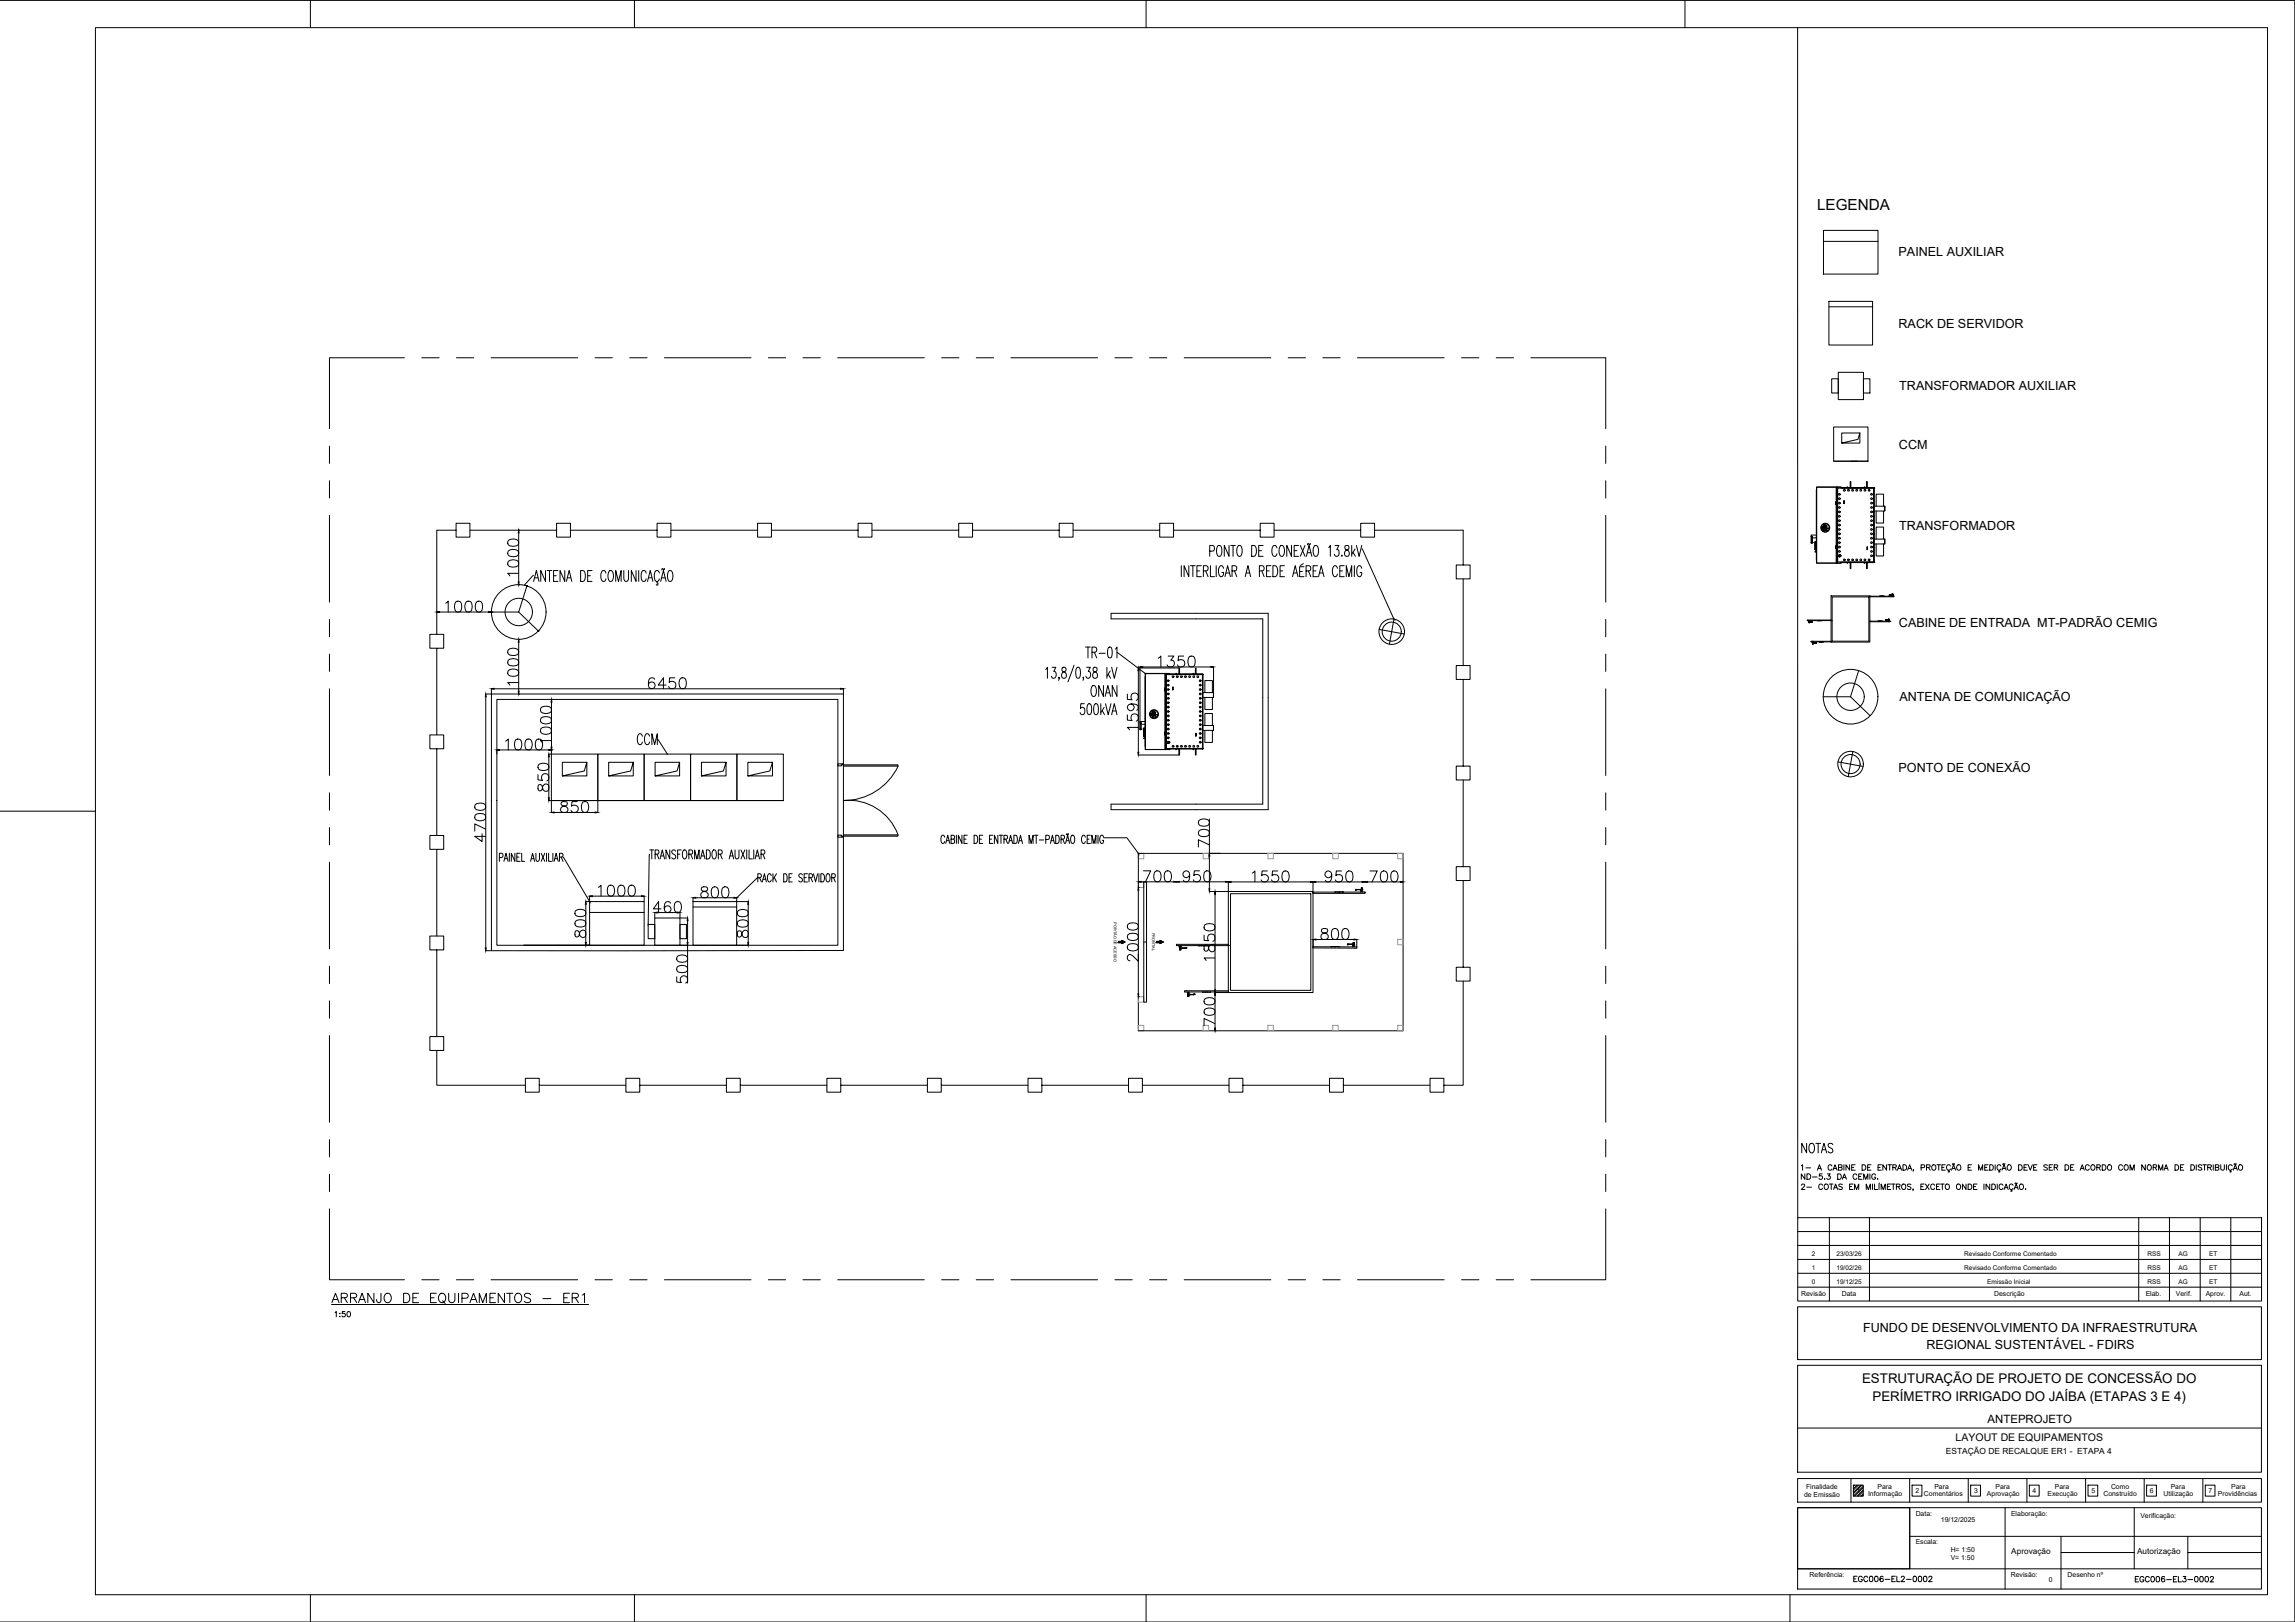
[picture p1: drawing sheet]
<svg xmlns="http://www.w3.org/2000/svg" width="841mm" height="594mm" viewBox="0 0 841 594" stroke-linecap="round" stroke-linejoin="round" font-family="sans-serif">
<defs><g id="words">
<text font-size="11.9" x="232.5" y="277.3">CCM</text>
<g font-size="7.9">
<text x="202.1" y="291" transform="rotate(-90 202.1 291)">850</text>
<text x="444.1" y="311.5" transform="rotate(-90 444.1 311.5)">700</text>
<text x="218" y="329.5">1000</text>
<text x="255.8" y="330.2">800</text>
<text x="275.2" y="344.7" transform="rotate(-90 275.2 344.7)">800</text>
<text x="483" y="345.4">800</text>
<text x="446.3" y="353.1" transform="rotate(-90 446.3 353.1)">1850</text>
<text x="252.9" y="361.2" transform="rotate(-90 252.9 361.2)">500</text>
<text x="446.3" y="376.8" transform="rotate(-90 446.3 376.8)">700</text>
<text x="120.3" y="479.1">ARRANJO DE EQUIPAMENTOS - ER1</text>
</g>
<g font-size="7.5">
<text x="190.9" y="212" transform="rotate(-90 190.9 212)">1000</text>
<text x="161.9" y="225.4">1000</text>
<text x="423.3" y="245.5">1350</text>
<text x="190.9" y="252.2" transform="rotate(-90 190.9 252.2)">1000</text>
<text x="236.4" y="253.3">6450</text>
<text x="418" y="268.5" transform="rotate(-90 418 268.5)">1595</text>
<text x="184.1" y="275.9">1000</text>
<text x="202.8" y="273.4" transform="rotate(-90 202.8 273.4)">1000</text>
<text x="204.3" y="298.8">850</text>
<text x="178.9" y="309.4" transform="rotate(-90 178.9 309.4)">4700</text>
<text x="417.7" y="324.2">700</text>
<text x="432.2" y="324.2">950</text>
<text x="457.6" y="324.2">1550</text>
<text x="484.4" y="324.2">950</text>
<text x="500.9" y="324.2">700</text>
<text x="238.1" y="335.5">460</text>
<text x="215.5" y="344.7" transform="rotate(-90 215.5 344.7)">800</text>
<text x="418" y="353.5" transform="rotate(-90 418 353.5)">2000</text>
</g>
<text font-size="6.6" x="659" y="423.3">NOTAS</text>
<text font-size="5.6" x="665.9" y="76.8">LEGENDA</text>
<g font-size="5.3">
<text x="121.7" y="483.7">1:50</text>
<text x="678" y="580.7">EGC006-EL2-0002</text>
<text x="781.4" y="580.7">EGC006-EL3-0002</text>
</g>
<g font-size="4.9">
<text x="682.4" y="506.4">ESTRUTURAÇÃO DE PROJETO DE CONCESSÃO DO</text>
<text x="686.2" y="513.1">PERÍMETRO IRRIGADO DO JAÍBA (ETAPAS 3 E 4)</text>
</g>
<g font-size="4.6">
<text x="695.7" y="93.8">PAINEL AUXILIAR</text>
<text x="695.7" y="120">RACK DE SERVIDOR</text>
<text x="696" y="143">TRANSFORMADOR AUXILIAR</text>
<text x="695.9" y="164.3">CCM</text>
<text x="696" y="194">TRANSFORMADOR</text>
<text x="695.9" y="229.5">CABINE DE ENTRADA MT-PADRÃO CEMIG</text>
<text x="696.1" y="256.7">ANTENA DE COMUNICAÇÃO</text>
<text x="695.7" y="282.7">PONTO DE CONEXÃO</text>
<text x="682.8" y="487.8">FUNDO DE DESENVOLVIMENTO DA INFRAESTRUTURA</text>
<text x="706" y="494.1">REGIONAL SUSTENTÁVEL - FDIRS</text>
</g>
<text font-size="4.2" x="728.3" y="521.1">ANTEPROJETO</text>
<text font-size="3.9" x="716.7" y="527.7">LAYOUT DE EQUIPAMENTOS</text>
<text font-size="3.1" x="713.1" y="532.7">ESTAÇÃO DE RECALQUE ER1 - ETAPA 4</text>
<g font-size="3">
<text x="737.1" y="569.2">Aprovação</text>
<text x="783.2" y="569.2">Autorização</text>
</g>
<g font-size="2.5">
<text x="660.1" y="474.8">Revisão</text>
<text x="674.9" y="474.8">Data</text>
<text x="730.8" y="474.8">Descrição</text>
<text x="786.3" y="474.8">Elab.</text>
<text x="797.4" y="474.8">Verif.</text>
<text x="808.3" y="474.8">Aprov.</text>
<text x="820.7" y="474.7">Aut.</text>
<text x="661.8" y="545.5">Finalidade</text>
<text x="688" y="545.3">Para</text>
<text x="708.9" y="545.3">Para</text>
<text x="731.3" y="545.3">Para</text>
<text x="753" y="545.3">Para</text>
<text x="773.6" y="545.3">Como</text>
<text x="795.5" y="545.3">Para</text>
<text x="817.7" y="545.3">Para</text>
<text x="661.1" y="548.4">de Emissão</text>
<text x="680.5" y="546.8">1</text>
<text x="684.6" y="548">Informação</text>
<text x="701.9" y="546.8">2</text>
<text x="705.1" y="548">Comentários</text>
<text x="723.4" y="546.8">3</text>
<text x="728.1" y="548">Aprovação</text>
<text x="744.8" y="546.8">4</text>
<text x="750.4" y="548">Execução</text>
<text x="766.4" y="546.8">5</text>
<text x="770.8" y="548">Construído</text>
<text x="787.9" y="546.8">6</text>
<text x="792.9" y="548">Utilização</text>
<text x="809.4" y="546.8">7</text>
<text x="812.8" y="548">Providências</text>
<text x="702" y="555.3">Data:</text>
<text x="711.3" y="557.4">19/12/2025</text>
<text x="737" y="555.3">Elaboração:</text>
<text x="784.4" y="555.8">Verificação:</text>
<text x="702" y="565.6">Escala:</text>
<text x="714.8" y="568.6">H= 1:50</text>
<text x="714.8" y="571.4">V= 1:50</text>
<text x="663.2" y="577.6">Referência:</text>
<text x="736.9" y="577.6">Revisão:</text>
<text x="750.8" y="579.3">0</text>
<text x="757.7" y="577.6">Desenho nº</text>
</g>
<g font-size="2.4">
<text x="663.9" y="460">2</text>
<text x="673" y="460">23/03/26</text>
<text x="719.8" y="460">Revisado Conforme Comentado</text>
<text x="787" y="460">RSS</text>
<text x="798.3" y="460">AG</text>
<text x="809.5" y="460">ET</text>
<text x="663.9" y="465">1</text>
<text x="673" y="465">19/02/26</text>
<text x="719.8" y="465">Revisado Conforme Comentado</text>
<text x="787" y="465">RSS</text>
<text x="798.3" y="465">AG</text>
<text x="809.5" y="465">ET</text>
<text x="663.9" y="470.1">0</text>
<text x="673" y="470.1">19/12/25</text>
<text x="728.2" y="470.1">Emissão Inicial</text>
<text x="787" y="470.1">RSS</text>
<text x="798.3" y="470.1">AG</text>
<text x="809.5" y="470.1">ET</text>
</g>
<g font-size="1.4">
<text x="408.2" y="337.8" transform="rotate(90 408.2 337.8)">PORTÃO DE ACESSO</text>
<text x="422.2" y="341.8" transform="rotate(90 422.2 341.8)">FRONTAL</text>
</g>
</g></defs>
<!-- layer: 0 -->
<g fill="none" stroke="#000" stroke-width=".37">
<path d="M658.7 10.1l.1 435.9M668.2 88.4h20M668.2 84.4h20v16h-20zM670.2 112.4h16M670.2 110.4h16v16h-16zM148.2 131h-27.5v26M154.6 131h6.3M167.3 131h6.3M180 131h31.7M218.1 131h6.3M230.8 131h6.3M243.5 131h31.7"/>
<path d="M281.6 131h6.3M294.3 131h6.3M307 131h31.7M345.1 131h6.3M357.8 131h6.3M370.5 131h31.7M408.6 131h6.3M421.3 131h6.3M434 131h31.7M472.1 131h6.3M484.8 131h6.3M497.5 131h31.7"/>
<path d="M535.6 131h6.4M548.3 131h6.4M561 131h27.4v26M120.7 163.4v6.3M120.7 176.1v6.3M588.4 163.4v6.3M588.4 176.1v6.3M672 168.9h12.5M120.7 188.8v31.7M167.1 194.2v2.5h5.1v-5h-5.1v2.5h-7v38.1M172.2 194.2h31.8v-2.5h5v5h-5v-2.5M190.1 195.2v18"/>
<path d="M209 194.2h31.8v-2.5h5.1v5h-5.1v-2.5M245.9 194.2h31.7v-2.5h5.1v5h-5.1v-2.5M282.7 194.2h31.8v-2.5h5v5h-5v-2.5M319.5 194.2h31.8v-2.5h5.1v5h-5.1v-2.5M356.4 194.2h31.8v-2.5h5v5h-5v-2.5M393.2 194.2h31.8v-2.5h5.1v5h-5.1v-2.5M430.1 194.2h31.7v-2.5h5.1v5h-5.1v-2.5M446.3 200l.2-.2a1.15 1.15 0 0 1 1.3 1.5l-.1 1.5a.89 .89 0 0 1-.5 .8 .89 .89 0 0 1-.9 0l-.5-1.4v-.9zM450.4 199.8v4l-1.8-4v4M451 199.8h1.7M451.9 199.8v4M453.7 200l.3-.2a1.72 1.72 0 0 1 1.2 2.4l-.1 .6a.87 .87 0 0 1-.5 .8 .87 .87 0 0 1-.9 0l-.4-.8-.1-1.5z"/>
<path d="M458.7 199.8h.8a2.59 2.59 0 0 1 0 4h-.8zM462.9 199.8h-1.6v4h1.6M466.9 194.2h31.7v-2.5h5.1v5h-5.1v-2.5M469.2 200l.2-.2a1.71 1.71 0 0 1 1.3 2.4l-.1 .6a.87 .87 0 0 1-.5 .8 .87 .87 0 0 1-.9 0l-.4-.8-.1-1.5zM473.3 199.8v4l-1.7-4v4M475.9 199.8h-1.6v4h1.6M476.5 199.8l1.7 4M478.2 199.8l-1.7 4M479.7 199.4l-.3-.3-.3 .5M479.7 199.4h.4M480.2 199l-.1 .4M481.7 200l.3-.2a1.72 1.72 0 0 1 1.2 2.4l-.1 .6a.87 .87 0 0 1-.5 .8 .87 .87 0 0 1-.9 0l-.4-.8-.1-1.5z"/>
<path d="M489.2 199.8h1.4l-.7 1.5 .6 .2 .2 .7a1.13 1.13 0 0 1-1.1 1.6l-.4-.2-.2-.6M493 200v1.1a1.5 1.5 0 0 1 1.3 1 1.5 1.5 0 0 1-.4 1.7 1.23 1.23 0 0 1-1.3-1.3 1.23 1.23 0 0 1 1.3-1.2l.3-.2a.89 .89 0 0 0-.3-1.3zM495.3 199.8v4M497.1 199.8l1 4 .9-4M503.7 194.2h32.5v12.7h2.5v5.1h-5v-5.1h2.5M588.4 188.8v31.7M193.1 214.6l-3 9.6M195.5 210.7l-3.2 3.4M195.5 213l1.1-4 .9 4M195.9 211.6h1.2M199.9 209v4l-1.7-4v4M200.5 209h1.7"/>
<path d="M201.4 209v4M202.9 210.9h.9M204.5 209h-1.6v4h1.6M207 209v4l-1.8-4v4M207.6 213l1-4 .9 4M207.9 211.6h1.3M212.8 209h.8a2.59 2.59 0 0 1 0 4h-.8zM215.3 210.9h1.1M217 209h-1.7v4h1.7M222 209.9a.85 .85 0 0 0-.4-.8 .85 .85 0 0 0-.9 0 3 3 0 0 0 .2 3.9 .9 .9 0 0 0 1.1-1M223.3 209.1l.2-.1a1.71 1.71 0 0 1 1.3 2.4l-.1 .6a.87 .87 0 0 1-.5 .8 .87 .87 0 0 1-.9 0l-.5-1.4 .1-1.5zM225.6 213v-4l1.1 4 .9-4v4"/>
<path d="M228.6 209l.1 3.4a.8 .8 0 0 0 1.3 .4l.3-1v-2.8M233.1 209v4l-1.7-4v4M234.1 209v4M236.8 209.9a.85 .85 0 0 0-.5-.8 .85 .85 0 0 0-.9 0 3.2 3.2 0 0 0 .3 3.9 .9 .9 0 0 0 1.1-1M237.3 213l1-4 1 4M237.7 211.6h1.2M240.7 213v.5l.4 .2v.4l-.1 .2-.5-.2M241.6 209.9a.87 .87 0 0 0-.8-1 .87 .87 0 0 0-.9 1v2.1a.85 .85 0 0 0 .4 .8 .85 .85 0 0 0 1 0l.3-.8M242.1 213l1-4 1 4M242.5 211.6h1.2M242.6 208.4l-.1 .4M242.6 208.4h.4"/>
<path d="M243 208.4l.1 .2M243.1 208.5h.3M243.5 208.2l-.1 .4M245.1 209.1l.2-.1a1.71 1.71 0 0 1 1.3 2.4l-.1 .6a.89 .89 0 0 1-.5 .8 .89 .89 0 0 1-.9 0l-.5-1.4v-.9zM432.9 207.2v4M435.7 207.2v4l-1.8-4v4M436.2 207.2h1.8M437.1 207.2v4M438.6 209.1h1M440.2 207.2h-1.6v4h1.6M441 209.1l1.5-.2 .2-.6-.2-.9-1.5-.2v4M441.8 209.1l.9 2.1"/>
<path d="M443.3 201.9h1.2a1.17 1.17 0 0 0 0-2.1h-1.2v4M443.6 207.2v4h1.5M445.7 207.2v4M448.4 208.2a.87 .87 0 0 0-.4-.8 .87 .87 0 0 0-1 0 3 3 0 0 0 .3 3.8 1.12 1.12 0 0 0 1.1-1.5h-.6M448.9 211.2l1-4 1 4M449.3 209.9h1.2M451.5 209.1l1.5-.2 .2-.6-.2-.9-1.5-.2v4M452.4 209.1l.8 2.1M456.3 211.2l1-4 1 4M456.7 209.9h1.2M461.3 201.7h1M461.5 209.1l1.5-.2 .3-.6-.3-.9-1.5-.2v4"/>
<path d="M462.4 209.1l.9 2.1M464.1 209.1h1M465.8 207.2h-1.7v4h1.7M466.5 207.2h.9a2.72 2.72 0 0 1 0 4h-.9zM468 200.7a.87 .87 0 0 0-.5-.8 .87 .87 0 0 0-.9 .1 3 3 0 0 0 .3 3.8 .94 .94 0 0 0 1.1-1M469.1 209.1h1M470.7 207.2h-1.6v4h1.6M473.7 211.2l.9-4 1.1 4M474 209.9h1.3M474.3 201.7h1M476.2 209.3h1.1M477.6 206.4l-1.1 .8"/>
<path d="M477.9 207.6h-1.7v3.6h1.7M478.6 209.1l1.5-.2 .3-.6-.3-.9-1.5-.2v4M478.7 203.8l1-4 1 4M479.1 202.5h1.3M479.5 209.1l.9 2.1M481.2 209.1h1M482.8 207.2h-1.6v4h1.6M483.2 211.2l1-4 1 4M483.6 209.9h1.2M486.9 200.5l.6-.7v4M490.1 208.2a.87 .87 0 0 0-.4-.8 .87 .87 0 0 0-.9 0 3.1 3.1 0 0 0 .2 3.8 1.01 1.01 0 0 0 1.1-1M491 209.1h1"/>
<path d="M491.7 203.4v.4zM492.6 207.2h-1.6v4h1.6M493.4 211.2v-4l.9 4 1-4v4M495.8 202.2l.9 1.6M496.3 207.2v4M496.6 201.1l-1.3 1.9M499 208.2a.85 .85 0 0 0-.4-.9 .85 .85 0 0 0-.9 .1 3.2 3.2 0 0 0 .2 3.8 1.09 1.09 0 0 0 1.1-1.5h-.6M499.1 201.1l11.7 25.6M536.2 212v31.8h2.5v5h-5v-5h2.5M671 218.2h14.2v17h-14.2zM671.4 218.6h13.5v16.2h-13.5zM685.2 218.4h.1"/>
<path d="M685.2 218.4v.2h8.7v-.2M685.2 218.4h8.7M688.9 218.4h.1M688.9 218.4h.6M689.5 218.4h.1M689.7 218.4h.1M689.7 218.4h.5M690.2 218.4h.1M692.3 217.9l.1 .1M692.4 218h.1M692.4 217.9h1M692.4 217.9v.1"/>
<path d="M692.4 217.9h.1M692.4 217.9l.9 .1M693.2 218.2h.3M693.3 217.9h.1M693.3 217.9v.1M693.3 218.2h.1M693.3 218l-.1 .4M693.3 218.2h.2M693.3 217.7h.1M693.3 217.6h.1M693.3 217.6v.4M693.4 217.9h.1"/>
<path d="M693.4 217.9l.1 .5M693.5 218.2h.1M693.9 218.4h.1M120.7 226.9v6.3M120.7 239.6v6.3M160.1 237.4h2.5v-5.1h-5.1v5.1h2.6v31.8M179.1 224.2h-18M180.1 224.2h10M190.1 224.2l7.2 6.9M190.1 235.2v18M398.7 237v4M399.5 237h-1.7"/>
<path d="M400.2 238.9l1.5-.2 .2-.6-.2-.9-1.5-.2v4M401 238.9l.9 2.1M405 239.3h-2.2M406.2 237.2l.7-.2a2.66 2.66 0 0 1 .6 3.2l-.3 .6-.6 .2a2.56 2.56 0 0 1-.6-3.2zM407.2 224.6h57.5v72h-57.5v-2.1h55.5v-67.8h-55.5zM408.7 237.8l.6-.8v4M409.4 239l10.3 7.6M588.4 226.9v6.3M588.4 239.6v6.3M662.3 227.3h.1M662.3 227.3v-.2h8.7v.2M662.3 227.3h8.7"/>
<path d="M662.8 227.5h.1M662.8 227.3v.2M662.8 227.5h.2M662.8 227.8h.1M662.8 227.5v.3M662.9 228.1h.1M662.9 228h.1M662.9 227.8h.1M662.9 227.9h.1M662.9 227.7h.1M662.9 227.7v.4M663 227.8h.1"/>
<path d="M663 227.5h.1M663 227.3v.4M663.7 235.1v-.2h7.3v.2M663.7 235h.1M663.7 235.1h7.3M663.8 227.7h.1M663.9 227.7h.1M663.9 227.7h-.1M663.9 227.7l-.1 .1M663.9 227.7l-1.1 .1M664 234.9h.1M664.1 235.1l.3 .2"/>
<path d="M664.2 235.6h.1M664.2 235.3h.1M664.2 235.6h1M664.2 235.3v.3M664.3 235.6h.1M664.3 235.5h.1M664.3 235.5v.3M664.3 235.8h.1M664.3 235.7h.1M664.4 235.5h.1M664.4 235.3h.1M664.4 235.1v.4"/>
<path d="M665.2 235.5h.1M665.3 235.5h.1M665.3 235.5h-.1M666 227.3h.1M666 227.3h.6M666.6 227.3h.1M666.7 235.1h.1M666.7 235.1h.6M666.7 227.3h.1M666.7 227.3h.6M667.3 235.1h.1M667.3 227.3h.1"/>
<path d="M667.5 235.1h.1M667.5 235.1h.5M668 235.1h.1M671 227.3h.1M671 235.1h.1M120.7 252.3v31.7M178 254.2h2M178 255.2v92M180.1 254.2h129v93.9l-129 .1zM180.1 252.2v2M182.1 256.2h124.9v90h-124.9zM202.1 257.2v16.5"/>
<path d="M308.1 252.3h-127M309.1 252.2v2M383.2 245.2l.6-.8v4M385.6 244.4h1.3l-.7 1.5a1.28 1.28 0 0 1 .9 1.4 1.28 1.28 0 0 1-1.2 1.1l-.6-.7M388.2 248.2l-.2 .2-.1-.2 .1-.2 .2 .6-.3 .6M389.3 244.6v1.2a1.47 1.47 0 0 1 1.4 1 1.47 1.47 0 0 1-.6 1.6 1.25 1.25 0 0 1-1.2-1.3 1.25 1.25 0 0 1 1.4-1.2l.2-.1a.87 .87 0 0 0 0-1 .87 .87 0 0 0-.9-.4zM393.6 243.6l-2.2 6.1M394.6 244.6l.6-.2a2.7 2.7 0 0 1 .6 3.3l-.2 .5-.6 .2a3.4 3.4 0 0 1-.4-3.8zM397.1 248.2l-.1 .2-.2-.2 .2-.2 .1 .6-.3 .6M397.3 257.7h-1.2l-.2 1.8a.84 .84 0 0 1 .9-.4 .84 .84 0 0 1 .7 .5l.1 .6a1.15 1.15 0 0 1-1.1 1.6l-.7-.8M398.2 244.4h1.3l-.7 1.5a1.29 1.29 0 0 1 .9 1.4 1.29 1.29 0 0 1-1.1 1.1l-.7-.7M398.7 258l.6-.3a3 3 0 0 1 0 4.1h-.2a3.4 3.4 0 0 1-.4-3.8z"/>
<path d="M400.3 251.3l.3-.2a1.72 1.72 0 0 1 1.2 2.4l-.1 .6a.87 .87 0 0 1-.5 .8 .87 .87 0 0 1-.9 0l-.5-1.4 .1-1.5zM400.7 244.6v1.2a1.47 1.47 0 0 1 1.4 1 1.47 1.47 0 0 1-.6 1.6 .86 .86 0 0 1-1.1-.7 1.57 1.57 0 0 1 1.5-1.9 .87 .87 0 0 0 0-1 .87 .87 0 0 0-.9-.4zM401.2 258l.6-.3a2.01 2.01 0 0 1 .7 2.3l-.3 1.5-.7 .3a3.4 3.4 0 0 1-.3-3.8zM403.4 257.7v4.1M404.4 251.1v4l-1.8-4v4M404.6 259.1l-1.2 1.9M405.6 244.4v4M406.1 246.9l.9 1.5M406.6 253.8h-1.2M406.9 245.8l-1.3 1.9M407 255.1l-1-4-1 4M407.1 257.7l-1 4.1-1-4.1"/>
<path d="M409.3 244.4l-1 4-.9-4M409.3 251.1v4l-1.7-4v4M417.2 245.6v30M417.7 244.3v20M432 244.7h-14.9M443.7 244.3h-25M444.7 244.3v9.3M536.2 248.8v31.8h2.5v5.1h-5v-5.1h2.5M588.4 252.3v31.7M668.1 255.2h10M678.1 255.2l7.2 6.9M681.1 245.7l-3 9.5"/>
<path d="M160.1 274.2h2.5v-5h-5.1v5h2.6v31.8M201.1 274.7h-18.1M201.1 277.2v15M307 279.8h2.1v.3h-.8v.4h-1.3zM403.9 260.2l.8 1.6M409 260.4h-1.3M409.3 261.8l-1-4.1-.9 4.1M432 276.5h-14.9M120.7 290.4v6.3M202.1 293.2h85M218.1 297.6h-15M309.1 280.1h20v.5h-20z"/>
<path d="M536.2 285.7v31.7h2.5v5.1h-5v-5.1h2.5M588.4 290.4v6.3M120.7 303.1v6.3M120.7 315.8v31.7M160.1 311.1h2.5v-5.1h-5.1v5.1h2.6v31.7M183 314.1h.9l.3-.3-.1-1.2-1.1-.1v3M184.7 315.5l.7-3 .8 3M185 314.5h.9M186.6 312.5v3M188.7 312.5v3l-1.3-3v3M189.4 313.9h.8M190.6 312.5h-1.2v3h1.2"/>
<path d="M191.2 312.5v3h1.1M194.4 315.5l.8-3 .7 3M194.7 314.5h.9M196.4 312.5l.1 2.6 .6 .4 .6-.9v-2.1M198.3 312.5l1.3 3M199.6 312.5l-1.3 3M200.3 312.5v3M201 312.5v3h1.1M202.6 312.5v3M203.1 315.5l.7-3 .8 3M203.3 314.5h1M205 313.9l1.1-.1 .2-.7-.2-.5-1.1-.1v3"/>
<path d="M205.7 313.9l.6 1.6M206.4 314l9.6 16.1M238.1 313l-.6 25.5M238.1 311.3h1.4M238.8 311.3v3.3M240.1 312.9l1.2-.2v-1.2l-1.2-.2v3.3M240.7 312.9l.8 1.7M241.9 314.6l.8-3.3 .8 3.3M242.2 313.5h1M245.4 311.3v3.3l-1.3-3.3v3.3M247.6 311.8a.76 .76 0 0 0-1.2-.3 .76 .76 0 0 0 .2 1.2l.9 .6a.82 .82 0 0 1 0 1 .82 .82 0 0 1-.8 .3l-.5-.5M248.3 312.9h.8"/>
<path d="M249.6 311.3h-1.3v3.3M250.5 311.5l.6-.2a2.38 2.38 0 0 1 0 3.3 1.89 1.89 0 0 1-.6-3.1zM252.4 312.9l1.2-.2 .2-.8-.2-.4-1.2-.2v3.3M253.1 312.9l.7 1.7M254.6 314.6v-3.3l.8 3.3 .8-3.3v3.3M256.7 314.6l.8-3.3 .9 3.3M257 313.5h1M258.9 311.3h.6a2.19 2.19 0 0 1 0 3.3h-.6zM261.3 311.5l.2-.2a1.39 1.39 0 0 1 1 2l-.1 .5a.72 .72 0 0 1-.3 .7 .72 .72 0 0 1-.8-.1l-.4-1.8zM263.2 312.9l1.3-.2 .2-.5-.2-.7-1.3-.2v3.3M263.9 312.9l.8 1.7M267.2 314.6l.9-3.3 .8 3.3"/>
<path d="M267.5 313.5h1.1M269.4 311.3v2.4l.3 .7 .5 .2 .3-.2 .3-.7v-2.4M271.5 311.3l1.5 3.3M273 311.3l-1.5 3.3M273.6 311.3v3.3M274.5 311.3v3.3h1.2M276.2 311.3v3.3M276.7 314.6l.8-3.3 .8 3.3M277 313.5h1M278.9 312.9l1.2-.2 .2-.5-.2-.7-1.2-.2v3.3M279.6 312.9l.7 1.7M307 305.9h1.3v.4h.8v.3h-2.1z"/>
<path d="M309.1 305.8h20v.5h-20zM346.2 306.6l-.5-.7a1.74 1.74 0 0 0-.5 2.9l.5 .1 .5-.7M346.6 308.9l.7-3 .8 3M346.8 307.9h1M348.5 307.4l1.1-.2v-1.2l-1.1-.1v3l1.1-.1 .2-.9-.5-.5M350.5 305.9v3M352.5 305.9v3l-1.3-3v3M353.3 307.4h.7M354.5 305.9h-1.2v3h1.2M357 305.9h.6a2.03 2.03 0 0 1 0 3h-.6zM358.9 307.4h.8M360.1 305.9h-1.2v3h1.2"/>
<path d="M362.6 307.4h.8M363.9 305.9h-1.3v3h1.3M365.7 305.9v3l-1.3-3v3M366.1 305.9h1.4M366.8 305.9v3M367.9 307.4h.9l.3-.3-.1-1.1-1.1-.1v3M368.6 307.4l.6 1.5M369.6 308.9l.7-3 .8 3M369.9 307.9h.9M371.6 305.9h.6a2.03 2.03 0 0 1 0 3h-.6zM373.2 308.9l.8-3 .7 3M373.5 307.9h.9"/>
<path d="M377.1 308.9v-3l.8 3 .7-3v3M379.1 305.9h1.3M379.7 305.9v3M380.8 307.7h1.7M383.2 307.5l1.1-.1 .3-.9-.3-.5-1.1-.1v3M384.9 308.9l.8-3 .7 3M385.2 307.9h.9M386.9 305.9h.6a2.03 2.03 0 0 1 0 3h-.6zM388.8 307.4l1.1-.2v-1.2l-1.1-.1v3M389.5 307.4l.6 1.5M390.5 308.9l.7-3 .8 3M390.8 307.9h.9"/>
<path d="M390.9 305.5l-.1 .3M390.9 305.5h.2M391.6 305.4l-.2 .3-.3-.2M392.7 306l.2-.1a1.74 1.74 0 0 1 .5 2.9l-.1 .1a1.74 1.74 0 0 1-.6-2.9zM397.7 306.6l-.2-.6-.6-.1a2.12 2.12 0 0 0 0 3l.6-.1 .2-.6M398.4 307.4h.7M399.6 305.9h-1.2v3h1.2M400.1 308.9v-3l.8 3 .7-3v3M402.4 305.9v3M404.4 306.6l-.2-.6-.6-.1a2.12 2.12 0 0 0 0 3l.7-.4 .1-.7h-.5M404.5 306.8h8.5l4.1 5.7M443.2 313.5v12.1"/>
<path d="M588.4 303.1v6.3M588.4 315.8v31.7M214.7 331.2v14M216.1 334.2h20M216.1 330.2h20v16h-20zM217 328.2h18.1M252 337.2v8M254 332.2h16M254 330.2h16v16h-16zM255 328.8h14M274.2 331.2v14M277.7 321.5l-7.7 7.3"/>
<path d="M277.7 321.5l1.1-.2 .2-.7-.2-.4-1.1-.2v3M278.3 321.5l.7 1.5M279.4 323l.7-3 .7 3M279.7 322h.9M282.6 320.7l-.4-.7a1.74 1.74 0 0 0-.6 2.9l.2 .1a.68 .68 0 0 0 .8-.7M283.3 320v3M283.7 321.3l.9 1.7M284.6 320l-1.3 2M287.2 320h.6a2.03 2.03 0 0 1 0 3h-.6zM289.1 321.5h.8M290.3 320h-1.2v3h1.2M294 320.4a.69 .69 0 0 0-1.1-.2 .69 .69 0 0 0 .2 1.1l.6 .3a.75 .75 0 0 1 .3 1 .75 .75 0 0 1-1.1 .3l-.2-.3"/>
<path d="M294.7 321.5h.7M295.9 320h-1.2v3h1.2M296.5 321.5l1.1-.2 .2-.7-.2-.4-1.1-.2v3M297.1 321.5l.7 1.5M298.1 320l.8 3 .7-3M300.1 320v3M300.8 320a1.64 1.64 0 0 1 1.4 1.1 1.64 1.64 0 0 1-.4 1.8l-1 .1zM303.1 320.2l.1-.2a1.74 1.74 0 0 1 .6 2.9l-.2 .1a1.71 1.71 0 0 1-.5-2.8zM304.8 321.5l1.1-.2v-1.1l-1.1-.2v3M305.5 321.5l.6 1.5M417.2 326v38M417.2 325v-12.4h97v64.9h-97v-12.4"/>
<path d="M418.1 323h12M419.1 323.1h1.1v43.9h-1.1zM432.1 323h17.1M445.2 326.5h4.9M445.3 327.5v35.1M450.1 323v3.5M450.1 326.5h31.1v37h-31.1zM450.9 327.3h29.5v35.4h-29.5zM451.1 323h29.1M481.1 326.8h.1M481.1 326.8v.4h19.1v-.4M481.2 323v3.5"/>
<path d="M482.2 323h17M500.1 326.7l-19 .1M500.2 326.8h.1M536.2 322.5v31.8h2.5v5h-5v-5h2.5M120.7 353.9v6.3M160.1 347.9h2.5v-5.1h-5.1v5.1h2.6v31.8M178 348.2h2M191.9 346.2h24.2M252 346.2v13.9M423.9 344.8h1.3v.4h-1.3zM423.9 344.8h1.3v-.3l1.1 .5-1.1 .5v-.3h-1.3zM425.2 344.5l1.1 .5-1.1 .5z"/>
<path d="M425.2 344.8v-.3l1.1 .5-1.1 .5v-.3M431.1 346.3h.1M431.1 346.3v-.4h19.1v.4M431.2 346.2l18.9 .1M432.1 346.3v.4h.6v-.4M432.1 346.7h.1M432.2 347.3h.1M432.4 347.7h.1M432.4 347.9h.1M432.4 347.5h.1M432.4 347.6h.1M432.4 347.4h.1"/>
<path d="M432.4 347.2l.2 .1M432.4 347.2h.2M432.4 347.2h2M432.4 347.2v.7M432.4 347.7v.2M432.6 347.2h.1M432.6 346.7h.1M434.4 347.2h.1M434.4 347.3h.1M434.4 347.3h-2.2v-.6h.4v.7l-.4-.1M434.4 347.2v.1M434.4 347.3l.2-.1z"/>
<path d="M434.5 347.1l.1 .1M434.5 347.1l-.1 .1M434.6 347.1h.1M434.6 347.2h.1M434.6 347.1v.1M434.6 347.2h-.2M450.2 346.3h.1M450.2 346.2v.1M482.2 344.1h14M536.2 359.3v38.2h-7.1v2.5h-5.1v-5.1h5.1v2.6M588.4 353.9v6.3M120.7 366.6v6.3"/>
<path d="M120.7 379.3v31.7M417.2 365.1h.1M434.8 362.9h.1M435.1 363.3v.4h.6v-.4M435.1 363.7h.1M435.2 363.7v.6h2.2M435.2 364.3h.1M435.2 364.3h2.2M435.4 364.9h.1M435.4 364.7h.1M435.4 364.5h.1M435.4 364.6h.1"/>
<path d="M435.4 364.8h.1M435.4 364.3h.1M435.4 364.2l.2 .1zM435.4 364.2h2M435.4 364.2v.7M435.4 364.7v.2M435.6 364.3h.1M435.6 363.7v.5M435.7 364.2h.1M435.7 363.7h.1M450.1 363.5h-2M450.2 363.3v-.4h-16.1l.1 .4h15.9"/>
<path d="M588.4 366.6v6.3M588.4 379.3v31.7M160.1 384.7h2.5v-5h-5.1v5h2.6v12.8h32.4M197.6 397.5v-2.6h-5.1v5.1h5.1v-2.5h31.8M234.4 397.5v-2.6h-5v5.1h5v-2.5h31.8M271.3 397.5v-2.6h-5.1v5.1h5.1v-2.5h31.7M308.1 397.5v-2.6h-5.1v5.1h5.1v-2.5h31.8M344.9 397.5v-2.6h-5v5.1h5v-2.5h31.8M381.8 397.5v-2.6h-5.1v5.1h5.1v-2.5h31.8M418.6 397.5v-2.6h-5v5.1h5v-2.5h31.8M455.5 397.5v-2.6h-5.1v5.1h5.1v-2.5h31.7M492.3 397.5v-2.6h-5.1v5.1h5.1v-2.5h31.7"/>
<path d="M120.7 417.4v6.3M588.4 417.4v6.3M120.7 430.1v6.3M588.4 430.1v6.3M660.1 427l.5-.4v2M660.2 434.1l.4-.4 .6 .1 .1 .3-1.2 1.6h1.3M661.4 430v1.9l-1.3-1.9v1.9M661.8 427.8h1.7M662.1 434.8h1.7M662.2 430h.7a1.06 1.06 0 0 1 .7 .9 1.06 1.06 0 0 1-.7 1h-.7zM664.2 431.1h1.7M666 428.6l.7-2 .8 2"/>
<path d="M666.3 428h1M667.7 430h-1v.8a.7 .7 0 0 1 1 0 .7 .7 0 0 1-.1 1 .7 .7 0 0 1-1-.2M667.9 434.1a.72 .72 0 0 0-.8-.4 .72 .72 0 0 0-.6 .7v.5a.72 .72 0 0 0 .6 .8 .72 .72 0 0 0 .8-.5M668.6 431.9h.2zM668.7 433.9a.88 .88 0 0 1 1.3 .8 .88 .88 0 0 1-1.3 .7zM669.6 430h1.1l-.6 .7a.67 .67 0 0 1 .6 .6 .67 .67 0 0 1-.5 .7 .67 .67 0 0 1-.8-.4M670.4 433.7h1.3M671.1 433.7v2M671.3 427.1a.72 .72 0 0 0-.8-.5 .72 .72 0 0 0-.6 .8 .83 .83 0 0 0 .3 1 .83 .83 0 0 0 1-.1l.1-.2M671.7 428.6l.8-2 .7 2M671.9 435.7l.8-2 .7 2M672 428h1"/>
<path d="M672.2 435h.9M673.4 430h.7a1.08 1.08 0 0 1 .7 .9 1.08 1.08 0 0 1-.7 1h-.7zM673.7 427.6l1.2-.1v-.8l-1.2-.1v2l1.3-.2v-.6l-.4-.2M675.1 431.9l.8-1.9 .8 1.9M675.1 433.9l-.4-.2-.9 .2 .2 .5 1 .5v.7l-.7 .1-.5-.3M675.4 431.3h1M675.7 426.6v2M677.8 426.6v2l-1.3-2v2M677.8 434.6h.8M678.6 427.6h.7M679.1 433.7h-1.3v2h1.3M679.6 435.7v-2l.8 2 .7-2v2"/>
<path d="M679.8 426.6h-1.2v2h1.2M680.5 430.4a.72 .72 0 0 0-.9-.5 .72 .72 0 0 0-.5 .8v.5a.72 .72 0 0 0 .5 .7 .72 .72 0 0 0 .9-.4M681.1 430.9h.8M682.4 426.6h.6a1.06 1.06 0 0 1 .8 1 1.06 1.06 0 0 1-.8 1h-.6zM682.4 430h-1.3v1.9h1.3M683 431.9v-1.9l.7 1.9 .8-1.9v1.9M683.9 435.7v-2l.8 2 .7-2v2M684.4 427.6h.8M685.2 430v1.9M685.6 426.6h-1.2v2h1.2M686.2 433.7v2M686.9 433.7v2h1.2"/>
<path d="M687.3 430.4a.72 .72 0 0 0-.8-.5 .72 .72 0 0 0-.6 .8v.5a.7 .7 0 0 0 .7 .8 .7 .7 0 0 0 .7-.8h-.4M688 431.9h.2zM688.2 427.6h.8M688.6 433.7v2M688.8 433.3l-.2 .2M689.4 435.7v-2l.7 2 .8-2v2M689.4 426.6h-1.2v2h1.2M691.3 426.6v2l-1.3-2v2M691.6 434.6h.8M691.8 426.6h1.4M692.5 426.6v2M692.9 433.7h-1.3v2h1.3"/>
<path d="M693.2 433.7h1.3M693.6 427.6l1.2-.1v-.8l-1.2-.1v2M693.8 433.7v2M694.3 427.6l.6 1M694.9 434.6l1.2-.1 .1-.7-1.3-.1v2M695.3 428.6l.8-2 .7 2M695.6 428h1M695.6 434.6l.7 1.1M697.1 433.9a.83 .83 0 0 1 1-.1 .83 .83 0 0 1 .3 1.1 .76 .76 0 0 1-.8 .8 .76 .76 0 0 1-.8-.8zM697.4 426.6a1.07 1.07 0 0 1 1.2 .6 1.07 1.07 0 0 1-.3 1.3l-.9 .1zM699.1 428.6l.7-2 .8 2M699.3 428h1"/>
<path d="M700.3 433.9l-.5-.2-.8 .2 .1 .5 1.1 .5-.1 .7-.7 .1-.4-.3M701.1 435.6l-.1 .4M701.3 428.5h-.3h.3l-.3 .5M703.9 434.6h.8M704 427.7l1.1-.1v-.9l-1.1-.1v2M705.1 433.7h-1.2v2h1.2M705.6 433.7l1.4 2M706 427.6l1.1-.1 .2-.5-.5-.4h-.8v2M706.7 427.6l.6 1M707 433.7l-1.4 2M708.3 426.7a.91 .91 0 0 1 1.2 .9 .91 .91 0 0 1-1.4 .7l-.2-.9zM709 434.1a.74 .74 0 0 0-.9-.4 .74 .74 0 0 0-.6 .7 .83 .83 0 0 0 .3 1.1 .83 .83 0 0 0 1.1-.1l.1-.2"/>
<path d="M709.6 434.6h.8M709.8 426.6h1.4M710.5 426.6v2M710.9 433.7h-1.3v2h1.3M711.2 433.7h1.3M711.6 427.6h.8M711.8 433.7v2M712.9 426.6h-1.3v2h1.3M713.1 433.9a.83 .83 0 0 1 1-.1 .83 .83 0 0 1 .3 1.1 .76 .76 0 0 1-.8 .8 .76 .76 0 0 1-.7-.8zM714.1 428.6l.3 .6h-.5M714.8 427.1a.74 .74 0 0 0-.9-.5 .74 .74 0 0 0-.6 .8 .84 .84 0 0 0 .3 1 .84 .84 0 0 0 1.1-.1l.1-.2M715.1 428.6l.8-2 .8 2"/>
<path d="M715.4 428h1M715.9 426.4l-.2-.1-.3 .2M715.9 426.4h.3M716.2 426.2v.2M717.1 433.9a.88 .88 0 0 1 1.4 .8 .88 .88 0 0 1-1.4 .7zM717.4 426.7a.91 .91 0 0 1 1.2 .9 .91 .91 0 0 1-1.3 .7l-.3-.9zM720.5 433.7v2l-1.3-2v2M721.2 433.7h.7a1.06 1.06 0 0 1 .7 1 1.06 1.06 0 0 1-.7 1h-.7zM721.2 427.6h.8M722.5 426.6h-1.3v2h1.3M723.2 434.6h.8M724.5 433.7h-1.3v2h1.3"/>
<path d="M725 428.6v-2l.8 2 .8-2v2M727 433.7v2M727.3 427.6h.8M728.6 426.6h-1.3v2h1.3M729.1 426.6h.7a1.08 1.08 0 0 1 .7 1 1.08 1.08 0 0 1-.7 1h-.7zM729.1 433.7v2l-1.3-2v2M729.9 433.7h.7a1.08 1.08 0 0 1 .6 1 1.08 1.08 0 0 1-.6 1h-.7zM731.1 426.6v2M731.9 433.7v2M732.6 428.6l.3 .6h-.5M733.3 427.1a.74 .74 0 0 0-.9-.5 .74 .74 0 0 0-.6 .8 .83 .83 0 0 0 .3 1 .83 .83 0 0 0 1-.1l.2-.2M733.6 428.6l.8-2 .8 2"/>
<path d="M733.9 428h1M734 434.1a.74 .74 0 0 0-.8-.4 .74 .74 0 0 0-.6 .7v.5a.74 .74 0 0 0 .6 .8 .74 .74 0 0 0 .8-.5M734.4 426.4l-.2-.1-.3 .2M734.4 426.4h.2M734.4 435.7l.8-2 .7 2M734.7 435h.9M734.7 426.2v.2M735.7 426.9a.88 .88 0 0 1 1.4 .7 .88 .88 0 0 1-1.4 .7zM737.1 435.7l.2 .5h-.4M737.7 434.1a.72 .72 0 0 0-.8-.4 .72 .72 0 0 0-.6 .7v.5a.72 .72 0 0 0 .6 .8 .72 .72 0 0 0 .8-.5M738.1 435.7l.7-2 .8 2M738.4 435h1"/>
<path d="M739.1 433.5l-.4-.2-.3 .2M739.2 433.3l-.1 .2M739.7 426.6a1.07 1.07 0 0 1 1.3 .6 1.07 1.07 0 0 1-.3 1.3l-1 .1zM740.2 433.9a.83 .83 0 0 1 1.1-.1 .83 .83 0 0 1 .2 1.1 .76 .76 0 0 1-.8 .8 .76 .76 0 0 1-.7-.8zM741.7 427.6h.8M742.3 435.5v.2zM742.9 426.6h-1.2v2h1.2M743.2 426.6l.8 2 .8-2M745.2 427.6h.8M746.5 426.6h-1.3v2h1.3M750.3 426.9l-.5-.3-.7 .1-.1 .6 1.1 .5 .2 .5-.5 .3-.8-.3M751 427.6h.7"/>
<path d="M752.2 426.6h-1.2v2h1.2M752.8 427.6l1.1-.1v-.8l-1.1-.1v2M753.4 427.6l.7 1M756.8 426.6h.6a1.06 1.06 0 0 1 .7 1 1.06 1.06 0 0 1-.7 1h-.6zM758.8 427.6h.7M760 426.6h-1.2v2h1.2M762.3 428.6l.8-2 .7 2M762.6 428h.9M765.6 427.1a.74 .74 0 0 0-.8-.5 .74 .74 0 0 0-.6 .8 .83 .83 0 0 0 .2 1 .83 .83 0 0 0 1.1-.1l.1-.2M766.6 426.7a.91 .91 0 0 1 1.2 .9 .91 .91 0 0 1-1.4 .7l-.2-.9zM768.4 427.6l1.1-.1v-.8l-1.1-.1v2M769.1 427.6l.6 1"/>
<path d="M770.4 426.6h.7a1.06 1.06 0 0 1 .7 1 1.06 1.06 0 0 1-.7 1h-.7zM772.7 426.7a.91 .91 0 0 1 1.2 .9 .91 .91 0 0 1-1.4 .7l-.2-.9zM777.8 427.1a.74 .74 0 0 0-.8-.5 .74 .74 0 0 0-.6 .8 .83 .83 0 0 0 .2 1 .83 .83 0 0 0 1.1-.1l.1-.2M778.8 426.7a.91 .91 0 0 1 1.1 .9 .91 .91 0 0 1-1.3 .7l-.2-.9zM780.6 428.6v-2l.7 2 .8-2v2M786.2 426.6v2l-1.3-2v2M787.2 426.7a.91 .91 0 0 1 1.2 .9 .91 .91 0 0 1-1.3 .7l-.3-.9zM789.1 427.6l1.1-.1v-.8l-1.1-.1v2M789.7 427.6l.7 1M791 428.6v-2l.8 2 .8-2v2M793 428.6l.8-2 .8 2M793.3 428h1"/>
<path d="M797.1 426.6h.6a1.08 1.08 0 0 1 .7 1 1.08 1.08 0 0 1-.7 1h-.6zM799 427.6h.8M800.3 426.6h-1.3v2h1.3M802.9 426.6h.6a1.06 1.06 0 0 1 .7 1 1.06 1.06 0 0 1-.7 1h-.6zM804.8 426.6v2M806.9 426.9l-.5-.3-.9 .3 .1 .4 1.3 .7v.3l-.5 .3-.9-.3M807.3 426.6h1.3M807.9 426.6v2M809 427.6l1.2-.1 .1-.7-1.3-.2v2M809.7 427.6l.7 1M811.1 426.6v2M811.8 427.6l1.2-.1v-.8l-1.2-.1v2l1.3-.2v-.6l-.4-.2"/>
<path d="M813.8 426.6v1.4l.6 .6 .6-.3 .1-1.7M815.9 426.6v2M817.3 428.6l.3 .6h-.4M818 427.1a.74 .74 0 0 0-.8-.5 .74 .74 0 0 0-.6 .8 .84 .84 0 0 0 .2 1 .84 .84 0 0 0 1.1-.1l.1-.2M818.4 428.6l.7-2 .8 2M818.7 428h.9M819.1 426.4l-.2-.1-.2 .2M819.2 426.4h.2M819.5 426.2l-.1 .2M820.5 426.9a.88 .88 0 0 1 1.4 .7 .88 .88 0 0 1-1.4 .7zM120.7 442.8v25.9h27.5M588.4 442.8v25.9h-27.4"/>
<path d="M121.5 477.8h94.2M154.6 468.7h6.3M167.3 468.7h6.3M180 468.7h31.7M218.1 468.7h6.3M230.8 468.7h6.3M243.5 468.7h31.7M281.6 468.7h6.3M294.3 468.7h6.3M307 468.7h31.7M345.1 468.7h6.3M357.8 468.7h6.3"/>
<path d="M370.5 468.7h31.7M408.6 468.7h6.3M421.3 468.7h6.3M434 468.7h31.7M472.1 468.7h6.3M484.8 468.7h6.3M497.5 468.7h31.7M535.6 468.7h6.4M548.3 468.7h6.4"/>
<circle cx="193.1" cy="214.6" r=".19"/>
<circle cx="190.1" cy="224.1" r="10"/>
<circle cx="190.1" cy="224.1" r="5"/>
<circle cx="197.3" cy="231.1" r=".19"/>
<circle cx="678.2" cy="255.2" r="10"/>
<circle cx="678.2" cy="255.2" r="5"/>
</g>
<!-- layer: PDF_EL_EQUIP -->
<g fill="none" stroke="#000" stroke-width=".37">
<path d="M671.2 138.7h2.5v5.2h-2.5zM673.7 136.4h9.2v10h-9.2zM682.9 138.7h2.3v5.2h-2.3zM672 156.4h12.5v12.5h-12.5zM681.6 158.6v3.7h-6.7v-3.7h6.7l-.8 2.3-5.9 1.4M202.1 276.2h17v17h-17zM215.1 279.2v5h-9v-5h9l-1 3.2-8 1.8M219.1 276.2h17v17h-17zM232.1 279.2v5h-9v-5h9l-1 3.2-8 1.8M236.1 276.2h17v17h-17zM249 279.2v5h-8.9v-5h8.9l-.9 3.2-8 1.8M253.1 276.2h16.9v17h-16.9z"/>
<path d="M266.1 279.2v5h-9.1v-5h9.1l-1 3.2-8.1 1.8M270 276.2h17.1v17h-17.1zM283.1 279.2v5h-9v-5h9l-1 3.2-8 1.8M237.5 338.6h2.4v5.2h-2.4zM239.9 336.2h9.3v10h-9.3zM249.2 338.6h2.3v5.2h-2.3z"/>
</g>
<!-- layer: PDF2_Geometry -->
<g fill="none" stroke="#000" stroke-width=".37">
<path d="M665.7 178.4h7.4v27.8h-7.4zM665.7 179.4v25.8M672.9 178.4v5.4M673 178.4h-7.3v27.9l7.5-.1M673 178.4h.2M673.1 178.4h.1M673.1 178.4v27.8M673.2 178.4h1.3M673.4 178.8h13.2v27h-13.2zM674.5 178.4h.3v.4M674.7 178.8v-.4h-1.5v27.8h1.5v-.4M674.8 178.6h3.2"/>
<path d="M675.1 178.8h11.6M676.9 178.6v-.3l.2 .3M678 178.6v-2.2h.3v2.2M678 178.4h.3M678.3 178.6h5.7M683.1 178.6v-.3h.3v.3M684 178.6v-2.2h.3v2.2M684 178.4h.3M684.3 178.6h.9M685.2 178.6l1.6 .1M686.6 178.7h.1M686.6 178.7l.1 .1"/>
<path d="M686.7 178.7l.1 27.3M686.7 178.8h.1M686.7 178.8v27.1M686.8 178.7l-11.8 .1M663.7 196.5h.1M663.7 198.7h.1M663.8 196v.5M663.8 198.7v.3M663.8 196.5v2.2M663.8 198.7h.4M664.2 198.7h.1M664.2 197h1.4"/>
<path d="M665.1 198.4l.1 3zM665.2 198.3h.4zM665.2 198.4v2.9M665.2 198.5h.1M665.3 198.3v.1M665.6 196l-1.9 .1v2.8l.5 .1v-2.5h-.4M667.7 193.8h.1M667.8 193.6h.1M667.7 192.9h.1M667.8 192.9h.1M667.8 193h.1M667.7 193h.1"/>
<path d="M667.7 193.1h.1M667.8 193.2h.1M667.8 193.4h.1M667.7 193.4h.1M667.8 193.3h.1M667.7 192.3a1.5 1.5 0 0 1 1.8-.4 1.5 1.5 0 0 1 .8 1.6h-.5h.5l-.3 .8h-1.3h1.3a1.5 1.5 0 0 1-2.1 .1 1.5 1.5 0 0 1-.2-2.1zM667.7 193.7h.1M667.7 193.2h.1M667.9 193.1h.1M667.9 193.2h.1M667.9 193.3h.1M667.9 193.4h.1"/>
<path d="M667.9 193.5h.1M668 193.5h.1M667.9 194.5l.6-.2zM667.9 193.6h.1M668.1 193.6h.1M668.1 193.1h.1M668.1 193.2h.1M668.1 193.4h.1M668.1 193.5h.1M668.5 193v.6zM668.6 192.2h.4l.2 .3M668.6 192.3l.4-.1 .2 .4"/>
<path d="M668.7 193.8v.5zM668.7 193.2v.3zM669.2 192.6l-.3 .7-.2-1v.8l-.3-.9-.5-.1 .6 .2v.6l-.4-.3 .4 .4v.6l-.4 .4 .4-.2v.5v-.5l.4-.4 .7 .6-.7-.7 .7-.7-.4 .3v-.3M669.2 193l.6 .5M672.7 199.9l.2 1zM672.7 183.8l.2 1zM672.7 199.9h.2M672.7 184.5h.2M672.7 184h.2M672.7 184.1h.2M672.7 183.8h.2M672.7 184.8l.2 15.1"/>
<path d="M675.7 183.4l.2 1zM675.7 184.1h.2M675.7 183.6h.2M675.7 183.7h.2M675.7 184.2h.2M675.7 184.3h.2M675.7 183.4h.2M686.9 185.4h3.8M686.9 187.2h3.8M686.9 197.5h3.8M686.9 199.2h3.8M687.5 187.2v4.4h2.7v-4.4"/>
<path d="M687.5 185.4v-4.4h2.7v4.4M687.5 199.2v4.4h2.7v-4.4M687.5 197.5v-4.4h2.7v4.4M690.7 185.4v1.8zM690.7 197.5v1.8zM665.1 202.1l.6-.1zM665.1 201.3h.1M665.1 201.2h.1M665.1 201.2v.1M665.2 201.3h.1M665.3 201.4h.1M665.6 201.4h-.4h.4"/>
<path d="M672.7 200.1h.2M672.7 200.2h.2M672.7 200.6h.2M672.7 200.7h.2M672.7 200.8h.2M672.9 200.9v5.3M673.1 206.2h.1M673.7 203.6h.1M673.8 203.7h.1M673.8 203.8h.1M673.8 203.5h.1M673.9 203.8h.1"/>
<path d="M673.9 203.3h.1M673.9 203.3v.1M674 203.9h.1M674 203.3h.1M674.1 203.9h.1M674.2 203.3h.1M674.2 203.9h.1M674.2 203.8h.1M674.3 203.4h.1M674.3 203.8h.1M674.3 203.5l.1 .1M674.3 203.5h.1"/>
<path d="M674.4 203.7h-.1M674.8 205.8l-.1 .5h-1.5M674.8 206.1h.2M675 205.8v.3l11.8-.2M675.1 205.9h11.6M676.9 206.1v.2l.2-.2M678 206.1v2.2h.3v-2.2M678 206.2h.3M683.1 206.1v.2h.3v-.2M684 206.1v2.2h.3v-2.2M684 206.2h.3M684.2 200.3l.2 1z"/>
<path d="M684.2 200.5h.2M684.2 201h.2M684.2 201.1h.2M684.2 200.3h.2M684.2 201.3h.2M685 205.9h.1M685 205.8h.1M686.6 205.8l.1 .1M686.6 205.8v.1M686.6 205.9h.1M419.7 246.7h7.4v27.8h-7.4zM419.7 247.7v25.8"/>
<path d="M426.8 252.1l.1 .9zM426.8 252.7h.1M426.8 252.8h.1M426.8 252.3h.1M426.8 252.4h.1M426.8 252.1h.1M426.8 253l.1 15.2M426.9 246.7v5.4M427 246.7l-7.3-.1v27.9h7.6M427.1 246.7v27.8M427.4 247.1h13.2v27h-13.2zM428.7 247.1v-.4h-1.4v27.8h1.4v-.4"/>
<path d="M429.7 251.6l.2 1.1zM429.7 252.4h.2M429.7 251.9h.2M429.7 252.6h.2M429.7 251.7h.2M440.7 246.9v27.4M440.7 247.1v27.1M440.9 253.7h3.8M440.9 255.5h3.8M441.5 255.5v4.4h2.8v-4.4M441.5 253.7v-4.4h2.8v4.4M444.7 253.7v1.8z"/>
<path d="M421.7 262.1h.1M421.8 261.8h.1M421.9 261.2h.1M421.8 261.3h.1M421.7 261.4h.1M421.8 261.5h.1M421.8 261.6h.1M421.7 261.7h.1M421.7 260.6a1.53 1.53 0 0 1 1.8-.4 1.53 1.53 0 0 1 .9 1.6h-.6h.5l-.3 .8h-1.3h1.3a1.5 1.5 0 0 1-2.1 .1 1.5 1.5 0 0 1-.2-2.1zM421.8 262h.1M421.8 261.9h.1M421.8 261.2h.1"/>
<path d="M422 261.4h.1M421.9 261.5h.1M422 261.7h.1M421.9 261.8h.1M422 261.8h.1M421.9 261.6h.1M422 262.8l.5-.2zM422 260.4h.4l.3 .9v-.7l.2 .9 .3-.7v.4l.4-.3-.6 .7 .6 .8-.7-.7-.4 .4v.5v-.5l-.4 .3 .4-.5v-.6l-.4-.4 .4 .3v-.7zM422 261.6h.1M422.1 261.8h.1M422.1 261.9h.1M422.2 261.4h.1"/>
<path d="M422.1 261.5h.1M422.2 261.7h.1M422.1 261.7h.1M422.1 261.6h.1M422.2 261.5h.1M422.5 261.3v.6zM422.7 262.1h.2l-.2 .5 .2-.5zM422.7 261.5v.3zM422.7 260.5h.4l.1 .3zM423.8 261.8l-.6-.5 .7 .5M426.8 268.2l.1 1zM426.8 268.4h.1"/>
<path d="M426.8 268.9h.1M426.8 268.2h.1M426.8 269.1l.1 5.4M427.2 274.5h-.2M427.8 272h.1M427.8 271.9h.1M427.8 271.7h.1M427.8 271.8h.1M427.9 272.1h.1M427.9 271.6h.1M428 272.2h.1M428 271.6h.1"/>
<path d="M428.2 271.6h.1M428.2 272.2h.1M428.3 271.7h.1M428.3 272.1h.1M428.3 272h.1M428.4 271.8h.1M428.4 272h.1M428.5 274.5h-1.3M428.8 274.1v.4h-.3M428.8 274.3h.3M429.1 274.1v.2l11.7-.1M429.1 274.2h11.6"/>
<path d="M430.9 274.3v.3l.2-.3M432 274.3v2.2h.3v-2.2M432 274.5h.3M437.2 274.3v.3l.2-.3M438.1 274.3v2.2h.2v-2.2M438.1 274.5h.2M438.2 268.6l.2 1zM438.2 268.9h.2M438.2 268.8h.2M438.2 269.3h.2M438.2 268.6h.2M438.2 269.6h.2"/>
<path d="M439 274.2h.1M439 274.1h.1M440.6 274.1l.1 .1M440.7 274.2h.1M440.8 274.2l-.1 .1M440.9 265.7h3.8M440.9 267.5h3.8M441.5 267.5v4.4h2.8v-4.4M441.5 265.7v-4.4h2.8v4.4M444.7 265.7v1.9z"/>
<circle cx="675.9" cy="179.6" r=".32"/>
<circle cx="677.4" cy="179.6" r=".32"/>
<circle cx="678.9" cy="179.6" r=".32"/>
<circle cx="680.4" cy="179.6" r=".32"/>
<circle cx="681.9" cy="179.6" r=".32"/>
<circle cx="683.4" cy="179.6" r=".32"/>
<circle cx="684.9" cy="179.6" r=".32"/>
<circle cx="668.9" cy="193.3" r="1.63"/>
<circle cx="674.1" cy="190.7" r=".32"/>
<circle cx="674.1" cy="187.5" r=".32"/>
<circle cx="674.1" cy="189.1" r=".32"/>
<circle cx="674.1" cy="185.9" r=".32"/>
<circle cx="674.1" cy="184.3" r=".32"/>
<circle cx="674.1" cy="192.3" r=".32"/>
<circle cx="674.1" cy="195.5" r=".32"/>
<circle cx="674.1" cy="197.1" r=".32"/>
<circle cx="674.1" cy="193.9" r=".32"/>
<circle cx="674.1" cy="181.1" r=".32"/>
<circle cx="674.1" cy="182.7" r=".32"/>
<circle cx="674.1" cy="198.7" r=".32"/>
<circle cx="685.8" cy="184.3" r=".32"/>
<circle cx="685.8" cy="182.7" r=".32"/>
<circle cx="685.8" cy="192.3" r=".32"/>
<circle cx="685.8" cy="193.9" r=".32"/>
<circle cx="685.8" cy="187.5" r=".32"/>
<circle cx="685.8" cy="189.1" r=".32"/>
<circle cx="685.8" cy="190.7" r=".32"/>
<circle cx="685.8" cy="185.9" r=".32"/>
<circle cx="685.8" cy="181.1" r=".32"/>
<circle cx="685.8" cy="198.7" r=".32"/>
<circle cx="685.8" cy="197.1" r=".32"/>
<circle cx="685.8" cy="195.5" r=".32"/>
<circle cx="674.1" cy="202" r=".32"/>
<circle cx="674.1" cy="200.4" r=".32"/>
<circle cx="674.1" cy="203.6" r=".32"/>
<circle cx="675.9" cy="205.1" r=".32"/>
<circle cx="677.4" cy="205.1" r=".32"/>
<circle cx="678.9" cy="205.1" r=".32"/>
<circle cx="680.4" cy="205.1" r=".32"/>
<circle cx="681.9" cy="205.1" r=".32"/>
<circle cx="683.4" cy="205.1" r=".32"/>
<circle cx="684.9" cy="205.1" r=".32"/>
<circle cx="685.8" cy="203.6" r=".32"/>
<circle cx="685.8" cy="202" r=".32"/>
<circle cx="685.8" cy="200.4" r=".32"/>
<circle cx="428.1" cy="252.6" r=".32"/>
<circle cx="428.1" cy="254.2" r=".32"/>
<circle cx="428.1" cy="249.3" r=".32"/>
<circle cx="428.1" cy="259" r=".32"/>
<circle cx="428.1" cy="255.8" r=".32"/>
<circle cx="428.1" cy="257.4" r=".32"/>
<circle cx="428.1" cy="250.9" r=".32"/>
<circle cx="429.9" cy="247.9" r=".32"/>
<circle cx="431.4" cy="247.9" r=".32"/>
<circle cx="432.9" cy="247.9" r=".32"/>
<circle cx="434.4" cy="247.9" r=".32"/>
<circle cx="435.9" cy="247.9" r=".32"/>
<circle cx="437.5" cy="247.9" r=".32"/>
<circle cx="438.9" cy="247.9" r=".32"/>
<circle cx="439.8" cy="249.3" r=".32"/>
<circle cx="439.8" cy="259" r=".32"/>
<circle cx="439.8" cy="255.8" r=".32"/>
<circle cx="439.8" cy="257.4" r=".32"/>
<circle cx="439.8" cy="250.9" r=".32"/>
<circle cx="439.8" cy="254.2" r=".32"/>
<circle cx="439.8" cy="252.6" r=".32"/>
<circle cx="422.9" cy="261.6" r="1.63"/>
<circle cx="428.1" cy="271.9" r=".32"/>
<circle cx="428.1" cy="260.6" r=".32"/>
<circle cx="428.1" cy="262.2" r=".32"/>
<circle cx="428.1" cy="263.8" r=".32"/>
<circle cx="428.1" cy="265.4" r=".32"/>
<circle cx="428.1" cy="267" r=".32"/>
<circle cx="428.1" cy="270.2" r=".32"/>
<circle cx="428.1" cy="268.6" r=".32"/>
<circle cx="429.9" cy="273.3" r=".32"/>
<circle cx="431.4" cy="273.3" r=".32"/>
<circle cx="432.9" cy="273.3" r=".32"/>
<circle cx="434.4" cy="273.3" r=".32"/>
<circle cx="435.9" cy="273.3" r=".32"/>
<circle cx="437.5" cy="273.3" r=".32"/>
<circle cx="438.9" cy="273.3" r=".32"/>
<circle cx="439.8" cy="271.9" r=".32"/>
<circle cx="439.8" cy="270.2" r=".32"/>
<circle cx="439.8" cy="263.8" r=".32"/>
<circle cx="439.8" cy="260.6" r=".32"/>
<circle cx="439.8" cy="268.6" r=".32"/>
<circle cx="439.8" cy="265.4" r=".32"/>
<circle cx="439.8" cy="267" r=".32"/>
<circle cx="439.8" cy="262.2" r=".32"/>
</g>
<!-- layer: GIRO -->
<g fill="none" stroke="#000" stroke-width=".37">
<path d="M685.2 227.6h.1M685.2 227.5h7.3M688.2 227.5h.1M688.3 227.5h.1M688.7 227.5h.1M688.8 227.5h.1M689 227.5h.1M689.4 227.5h.1M689.5 227.5h.1M691 227.2h.1M691 227.1h.1M691 227.1v.1"/>
<path d="M691.1 227.1h-.1M691.9 227.1h.1M691.9 227.4h.1M691.9 227.3h.2M692 226.8h.1M692 227.1h.1M692 227h.1M692 226.9h.1M692 226.8v.3M692.1 227.1h.1M692.1 227.1h-1.1M692.1 227.3l-.2-.3v.5"/>
<path d="M692.1 227.4h.1M692.1 227.4v.1M692.3 227.7l-.1 .1M692.5 227.6h.1M692.5 227.6h-7.3M309.1 293.2a19.4 19.4 0 0 1 20 12.6M329.1 280.6a22.1 22.1 0 0 1-20 12.6M481.1 347.2l16.1 .1M481.2 346.8h15.9"/>
</g>
<!-- layer: CIV_POSTE -->
<g fill="none" stroke="#000" stroke-width=".37">
<path d="M505.4 230.5l9.2 1.7M510.8 226.8l-1.7 9.2M673.5 279l9.3 1.7M679 275.3l-1.7 9.2"/>
<circle cx="510" cy="231.3" r="4.7"/>
<circle cx="678.2" cy="279.9" r="4.7"/>
</g>
<!-- layer: ELE_CAIXA DE PASSAGEM -->
<g fill="none" stroke="#000" stroke-width=".37">
<circle cx="510" cy="231.3" r="3.5"/>
<circle cx="678.2" cy="279.9" r="3.5"/>
</g>
<!-- layer: 0 -->
<g fill="#000" stroke="#000" stroke-width=".37">
<path d="M178 254.2l.2 1h-.4zM180.1 252.3l1-.2v.3zM308.1 252.1l1 .2-1 .1zM417.2 244.7l.1 .9h-.3zM417.7 244.3l1-.2v.3zM443.7 244.1l1 .2-1 .1zM417 275.6h.3l-.1 .9zM445.3 326.5l.1 1h-.3zM449.2 322.8l.9 .2-.9 .1zM450.1 323l1-.2v.4zM480.2 322.8l1 .2-1 .2zM481.2 323l1-.2v.4z"/>
<path d="M177.8 347.2h.4l-.2 1zM251.8 345.2h.3l-.1 1zM425.2 344.5l1.1 .5-1.1 .5zM417 364h.3l-.1 1.1z"/>
<path d="M423.9 345.2h1.3v-.4zM423.9 344.8h1.3l-1.3 .4z"/>
</g>
<path d="M417.2 312.6h1.9v2h-1.9zM440.9 312.6h2v2h-2zM464.7 312.6h1.9v2h-1.9zM488.4 312.6h2v2h-2zM512.2 312.6h2v2h-2zM512.2 344.1h2v1.9h-2zM417.2 365.1h1.9v1.9h-1.9zM417.2 375.6h1.9v1.9h-1.9zM464.7 375.6h1.9v1.9h-1.9zM488.4 375.6h2v1.9h-2zM512.2 375.6h2v1.9h-2z" fill="none" stroke="#989898" stroke-width=".37"/>
<!-- layer: COTA -->
<path d="M445.2 312.6h2" fill="none" stroke="#000" stroke-width=".37"/>
<!-- layer: A-FORMATO -->
<g fill="none" stroke="#000" stroke-width=".37">
<path d="M0 .1h841v594h-841M35 10.1h796v574h-796zM113.7 .1v10M232.5 .1v10M420 .1v10M617.5 .1v10M0 297.1h35M658.8 446h170v30.5h-170zM658.8 456.2h170M658.8 451.1h170M670.4 446v30.5M685.1 446v30.5"/>
<path d="M783.8 446v30.5M795 446v30.5M806.3 446v30.5M817.5 446v30.5M658.7 478.6h170v19.4h-170zM658.8 471.4h170M658.8 466.4h170M658.8 461.3h170M658.7 500.1h170v39.1h-170zM658.7 523h170M658.7 552.2h170v29.8h-170zM658.7 541.5h170v8.7h-170z"/>
<path d="M658.7 552.2h41.2v22.4h-41.2zM678.3 541.5v8.7M679.2 544h3.6v4h-3.6zM679.6 544l-.4 .4M680.5 544l-1.3 1.3M681 544l-1.8 1.7M681.9 544l-2.7 2.6M682.3 544l-3.1 3.1M682.8 544.4l-3.6 3.6M682.8 545.7l-2.2 2.3M682.8 547.1l-.9 .9M682.8 544.8l-3.1 3.2"/>
<path d="M682.8 546.2l-1.8 1.8M682.8 547.6l-.4 .4M699.8 541.5v8.7M699.8 552.2v22.4M700.7 544h3.6v4h-3.6zM721.3 541.5v8.7M722.2 544h3.6v4h-3.6zM734.8 552.2v29.8M742.8 541.5v8.7M743.7 544h3.6v4h-3.6zM764.3 541.5v8.7M765.2 544h3.5v4h-3.5z"/>
<path d="M782.1 552.2v22.4M785.7 541.5v8.7M786.6 544h3.6v4h-3.6zM807.3 541.5v8.7M808.1 544h3.6v4h-3.6zM658.7 574.6h170M699.8 562.7h128.9M755.3 568.6h26.8M755.3 562.7v19.3M801.8 568.6h26.9M801.8 562.7v11.9M113.7 584.1v10"/>
<path d="M232.5 584.1v10M420 584.1v10M656 584.1v10"/>
</g>
<!-- layer: PDF_0 -->
<path d="M678.5 168.9h2.1" fill="none" stroke="#000" stroke-width=".37"/>
<use href="#words"/>
</svg>
